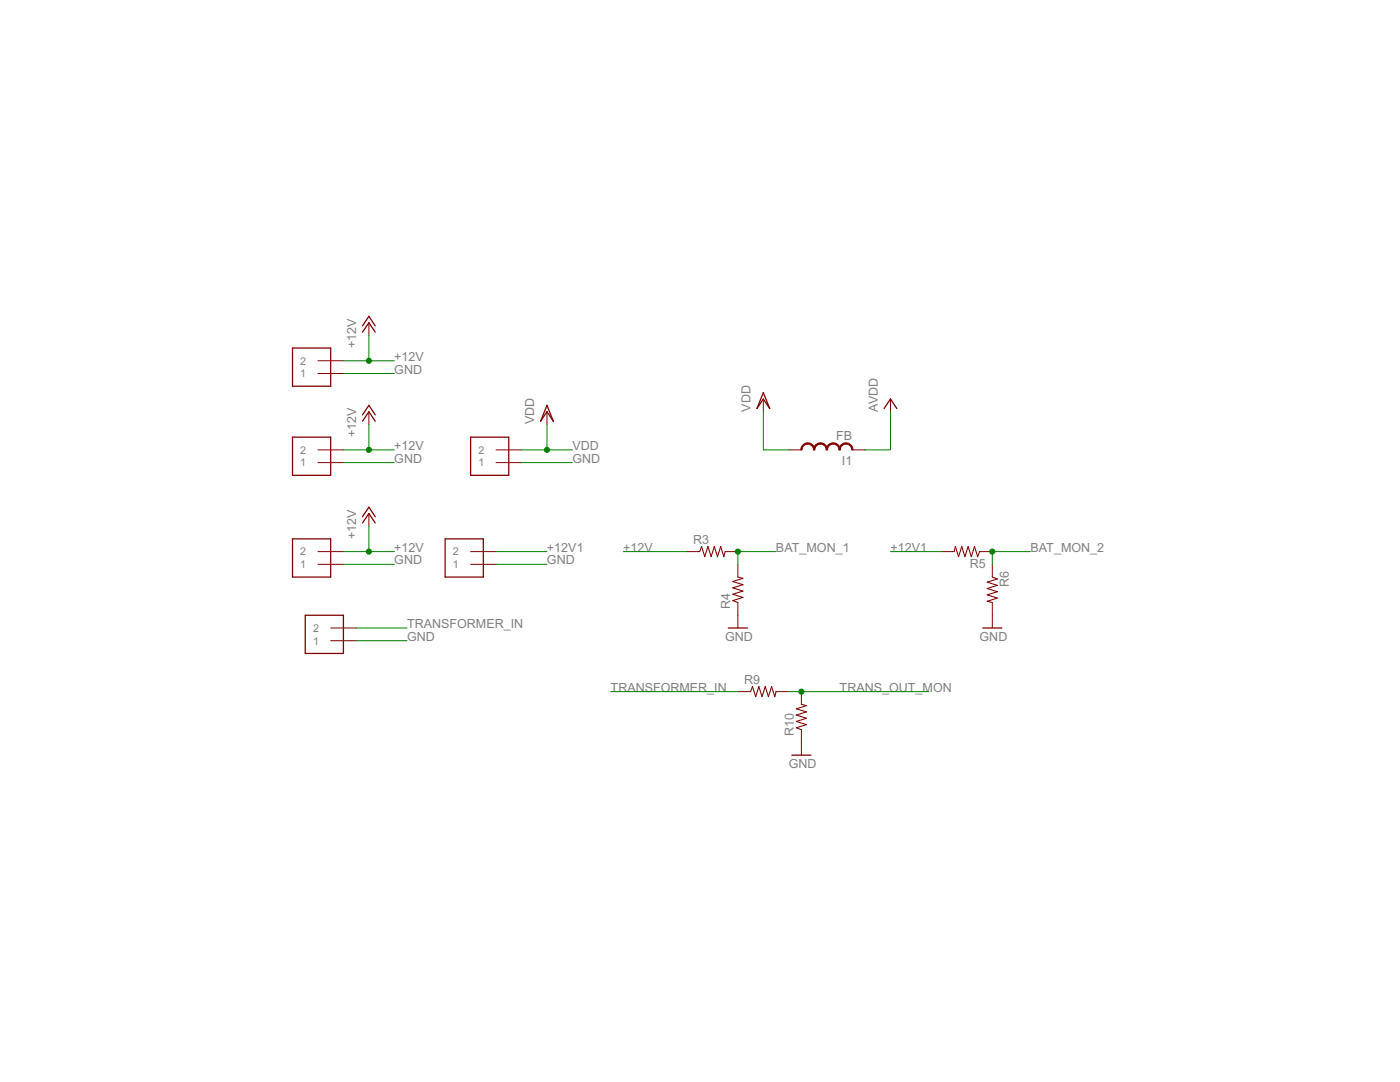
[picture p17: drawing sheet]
<svg xmlns="http://www.w3.org/2000/svg" width="279mm" height="216mm" viewBox="0 0 279 216" stroke-linecap="round" stroke-linejoin="round" font-family="sans-serif">
<defs><g id="words">
<g font-size="2.8" fill="#808080">
<text x="71.1" y="69.5" transform="rotate(-90 71.1 69.5)">+12V</text>
<text x="78.7" y="72">+12V</text>
<text x="78.7" y="74.5">GND</text>
<text x="149.8" y="82.1" transform="rotate(-90 149.8 82.1)">VDD</text>
<text x="175.2" y="82.1" transform="rotate(-90 175.2 82.1)">AVDD</text>
<text x="71.1" y="87.2" transform="rotate(-90 71.1 87.2)">+12V</text>
<text x="78.7" y="89.8">+12V</text>
<text x="106.6" y="84.7" transform="rotate(-90 106.6 84.7)">VDD</text>
<text x="114.2" y="89.8">VDD</text>
<text x="166.9" y="87.7">FB</text>
<text x="78.7" y="92.3">GND</text>
<text x="114.2" y="92.3">GND</text>
<text x="168" y="92.8">I1</text>
<text x="71.1" y="107.5" transform="rotate(-90 71.1 107.5)">+12V</text>
<text x="78.7" y="112.6">GND</text>
<text x="78.7" y="110.1">+12V</text>
<text x="109.2" y="112.6">GND</text>
<text x="109.2" y="110.1">+12V1</text>
<text x="124.4" y="110.1">+12V</text>
<text x="138.4" y="108.6">R3</text>
<text x="154.9" y="110.1">BAT_MON_1</text>
<text x="177.7" y="110.1">+12V1</text>
<text x="193.6" y="113.3">R5</text>
<text x="205.7" y="110.1">BAT_MON_2</text>
<text x="201.3" y="117.1" transform="rotate(-90 201.3 117.1)">R6</text>
<text x="81.2" y="125.3">TRANSFORMER_IN</text>
<text x="145.8" y="121.5" transform="rotate(-90 145.8 121.5)">R4</text>
<text x="81.2" y="127.8">GND</text>
<text x="144.7" y="127.8">GND</text>
<text x="195.5" y="127.8">GND</text>
<text x="121.9" y="138">TRANSFORMER_IN</text>
<text x="148.5" y="136.5">R9</text>
<text x="167.6" y="138">TRANS_OUT_MON</text>
<text x="158.4" y="146.9" transform="rotate(-90 158.4 146.9)">R10</text>
<text x="157.4" y="153.2">GND</text>
</g>
<g font-size="2.4" fill="#808080">
<text x="59.9" y="75.3">1</text>
<text x="59.9" y="72.8">2</text>
<text x="59.9" y="93.1">1</text>
<text x="59.9" y="90.5">2</text>
<text x="95.5" y="93.1">1</text>
<text x="95.5" y="90.5">2</text>
<text x="59.9" y="113.4">1</text>
<text x="59.9" y="110.8">2</text>
<text x="90.4" y="113.4">1</text>
<text x="90.4" y="110.8">2</text>
<text x="62.5" y="128.6">1</text>
<text x="62.5" y="126.1">2</text>
</g>
</g></defs>
<g fill="none" stroke="#800000" stroke-width=".25">
<path d="M58.4 69.4h7.6v7.7h-7.6zM72.3 66.3l1.3-1.9 1.3 1.9M72.3 65l1.3-1.9 1.3 1.9M152.3 78.3l1.3 3.2-1.3-1.9-1.2 1.9zM58.4 87.2h7.6v7.6h-7.6zM72.3 84.1l1.3-2 1.3 2M72.3 82.8l1.3-1.9 1.3 1.9M93.9 87.2h7.6v7.6h-7.6zM109.2 80.9l1.2 3.2-1.2-2-1.3 2zM176.4 81.5l1.3-1.9 1.3 1.9M58.4 107.5h7.6v7.6h-7.6zM72.3 104.4l1.3-1.9 1.3 1.9"/>
<path d="M72.3 103.1l1.3-1.9 1.3 1.9M88.8 107.5h7.7v7.6h-7.7zM60.9 122.8h7.6v7.6h-7.6zM145.4 125.3h3.8M196.1 125.3h3.8M158 150.7h3.8"/>
</g>
<g fill="none" stroke="#800000" stroke-width=".2">
<path d="M63.5 74.5h5M63.5 72h5M73.6 64.4v2.5M152.3 79.6v2.5M177.7 79.6v2.5M63.5 92.3h5M63.5 89.8h5M73.6 82.1v2.6M99 92.3h5.1M99 89.8h5.1M109.2 82.1v2.6M157.4 89.8h2.5"/>
<path d="M170.1 89.8h2.5M63.5 112.6h5M63.5 110.1h5M73.6 102.5v2.5M93.9 112.6h5.1M93.9 110.1h5.1M137.1 110.1h2.5M144.7 110.1h2.6M147.3 112.6v2.5M187.9 110.1h2.5M195.5 110.1h2.5M198 112.6v2.5"/>
<path d="M66 127.8h5.1M66 125.3h5.1M147.3 120.2v5.1M147.3 138h2.5M154.9 138h2.5M159.9 138v2.5M198 120.2v5.1M159.9 145.6v5.1"/>
</g>
<g fill="#800000" stroke="#800000" stroke-width=".2">
<path d="M160.2 88.8l.6-.4h.4v.2l-.5 .1-.4 .3-.2 .8h-.3l.1-.5z" fill-rule="evenodd"/>
<path d="M161.2 88.4a1.37 1.37 0 0 1 1.4 1.4h-.3l-.2-.8-.4-.3-.5-.1z" fill-rule="evenodd"/>
<path d="M162.8 88.8l.5-.4h.4v.2l-.4 .1-.4 .3-.3 .8h-.3z" fill-rule="evenodd"/>
<path d="M163.7 88.4a1.37 1.37 0 0 1 1.4 1.4h-.2l-.2-.8-.4-.3-.6-.1z" fill-rule="evenodd"/>
<path d="M165.3 88.8l.5-.4h.5v.2l-.5 .1-.4 .3-.3 .8h-.2z" fill-rule="evenodd"/>
<path d="M166.3 88.4a1.37 1.37 0 0 1 1.4 1.4h-.3l-.2-.8-.4-.3-.5-.1z" fill-rule="evenodd"/>
<path d="M167.8 88.8l.6-.4h.4v.2l-.5 .1-.4 .3-.2 .8h-.3z" fill-rule="evenodd"/>
<path d="M168.8 88.4a1.37 1.37 0 0 1 1.4 1.4h-.2l-.3-.8-.4-.3-.5-.1z" fill-rule="evenodd"/>
</g>
<path d="M139.6 110.1l.4-1 .7 2 .6-2 .6 2 .7-2 .6 2 .6-2 .7 2 .2-1M147.3 115.1l1 .3-2.1 .6 2.1 .7-2.1 .6 2.1 .6-2.1 .7 2.1 .6-2.1 .6 1.1 .4M190.4 110.1l.3-1 .6 2 .6-2 .7 2 .6-2 .6 2 .7-2 .6 2 .4-1M198 115.1l1.1 .4-2.1 .7 2.1 .6-2.1 .6 2.1 .7-2.1 .6 2.1 .6-2.1 .7 1 .2M149.8 138l.4-1 .6 2 .6-2 .7 2 .6-2 .7 2 .6-2 .6 2 .3-1M159.9 140.5l1.1 .3-2.1 .6 2.1 .6-2.1 .7 2.1 .6-2.1 .7 2.1 .6-2.1 .6 1 .4" fill="none" stroke="#800000" stroke-width=".21"/>
<g fill="none" stroke="#008000" stroke-width=".2">
<path d="M68.5 74.5h10.2M68.5 72h10.2M73.6 66.9v5.1M68.5 92.3h10.2M68.5 89.8h10.2M73.6 84.7v5.1M104.1 92.3h10.1M104.1 89.8h10.1M109.2 84.7v5.1M152.3 82.1v7.7h5.1M177.7 82.1v7.7h-5.1M68.5 112.6h10.2"/>
<path d="M68.5 110.1h10.2M73.6 105v5.1M99 112.6h10.2M99 110.1h10.2M124.4 110.1h12.7M154.9 110.1h-7.6v2.5M177.7 110.1h10.2M205.7 110.1h-7.7v2.5M71.1 127.8h10.1M71.1 125.3h10.1M121.9 138h25.4M157.4 138h27.9"/>
</g>
<g fill="#008000" stroke="#008000" stroke-width=".2">
<circle cx="109.2" cy="89.8" r=".51"/>
<circle cx="73.6" cy="89.8" r=".51"/>
<circle cx="73.6" cy="110.1" r=".51"/>
<circle cx="73.6" cy="72" r=".51"/>
<circle cx="147.3" cy="110.1" r=".51"/>
<circle cx="198" cy="110.1" r=".51"/>
<circle cx="159.9" cy="138" r=".51"/>
</g>
<use href="#words"/>
</svg>
